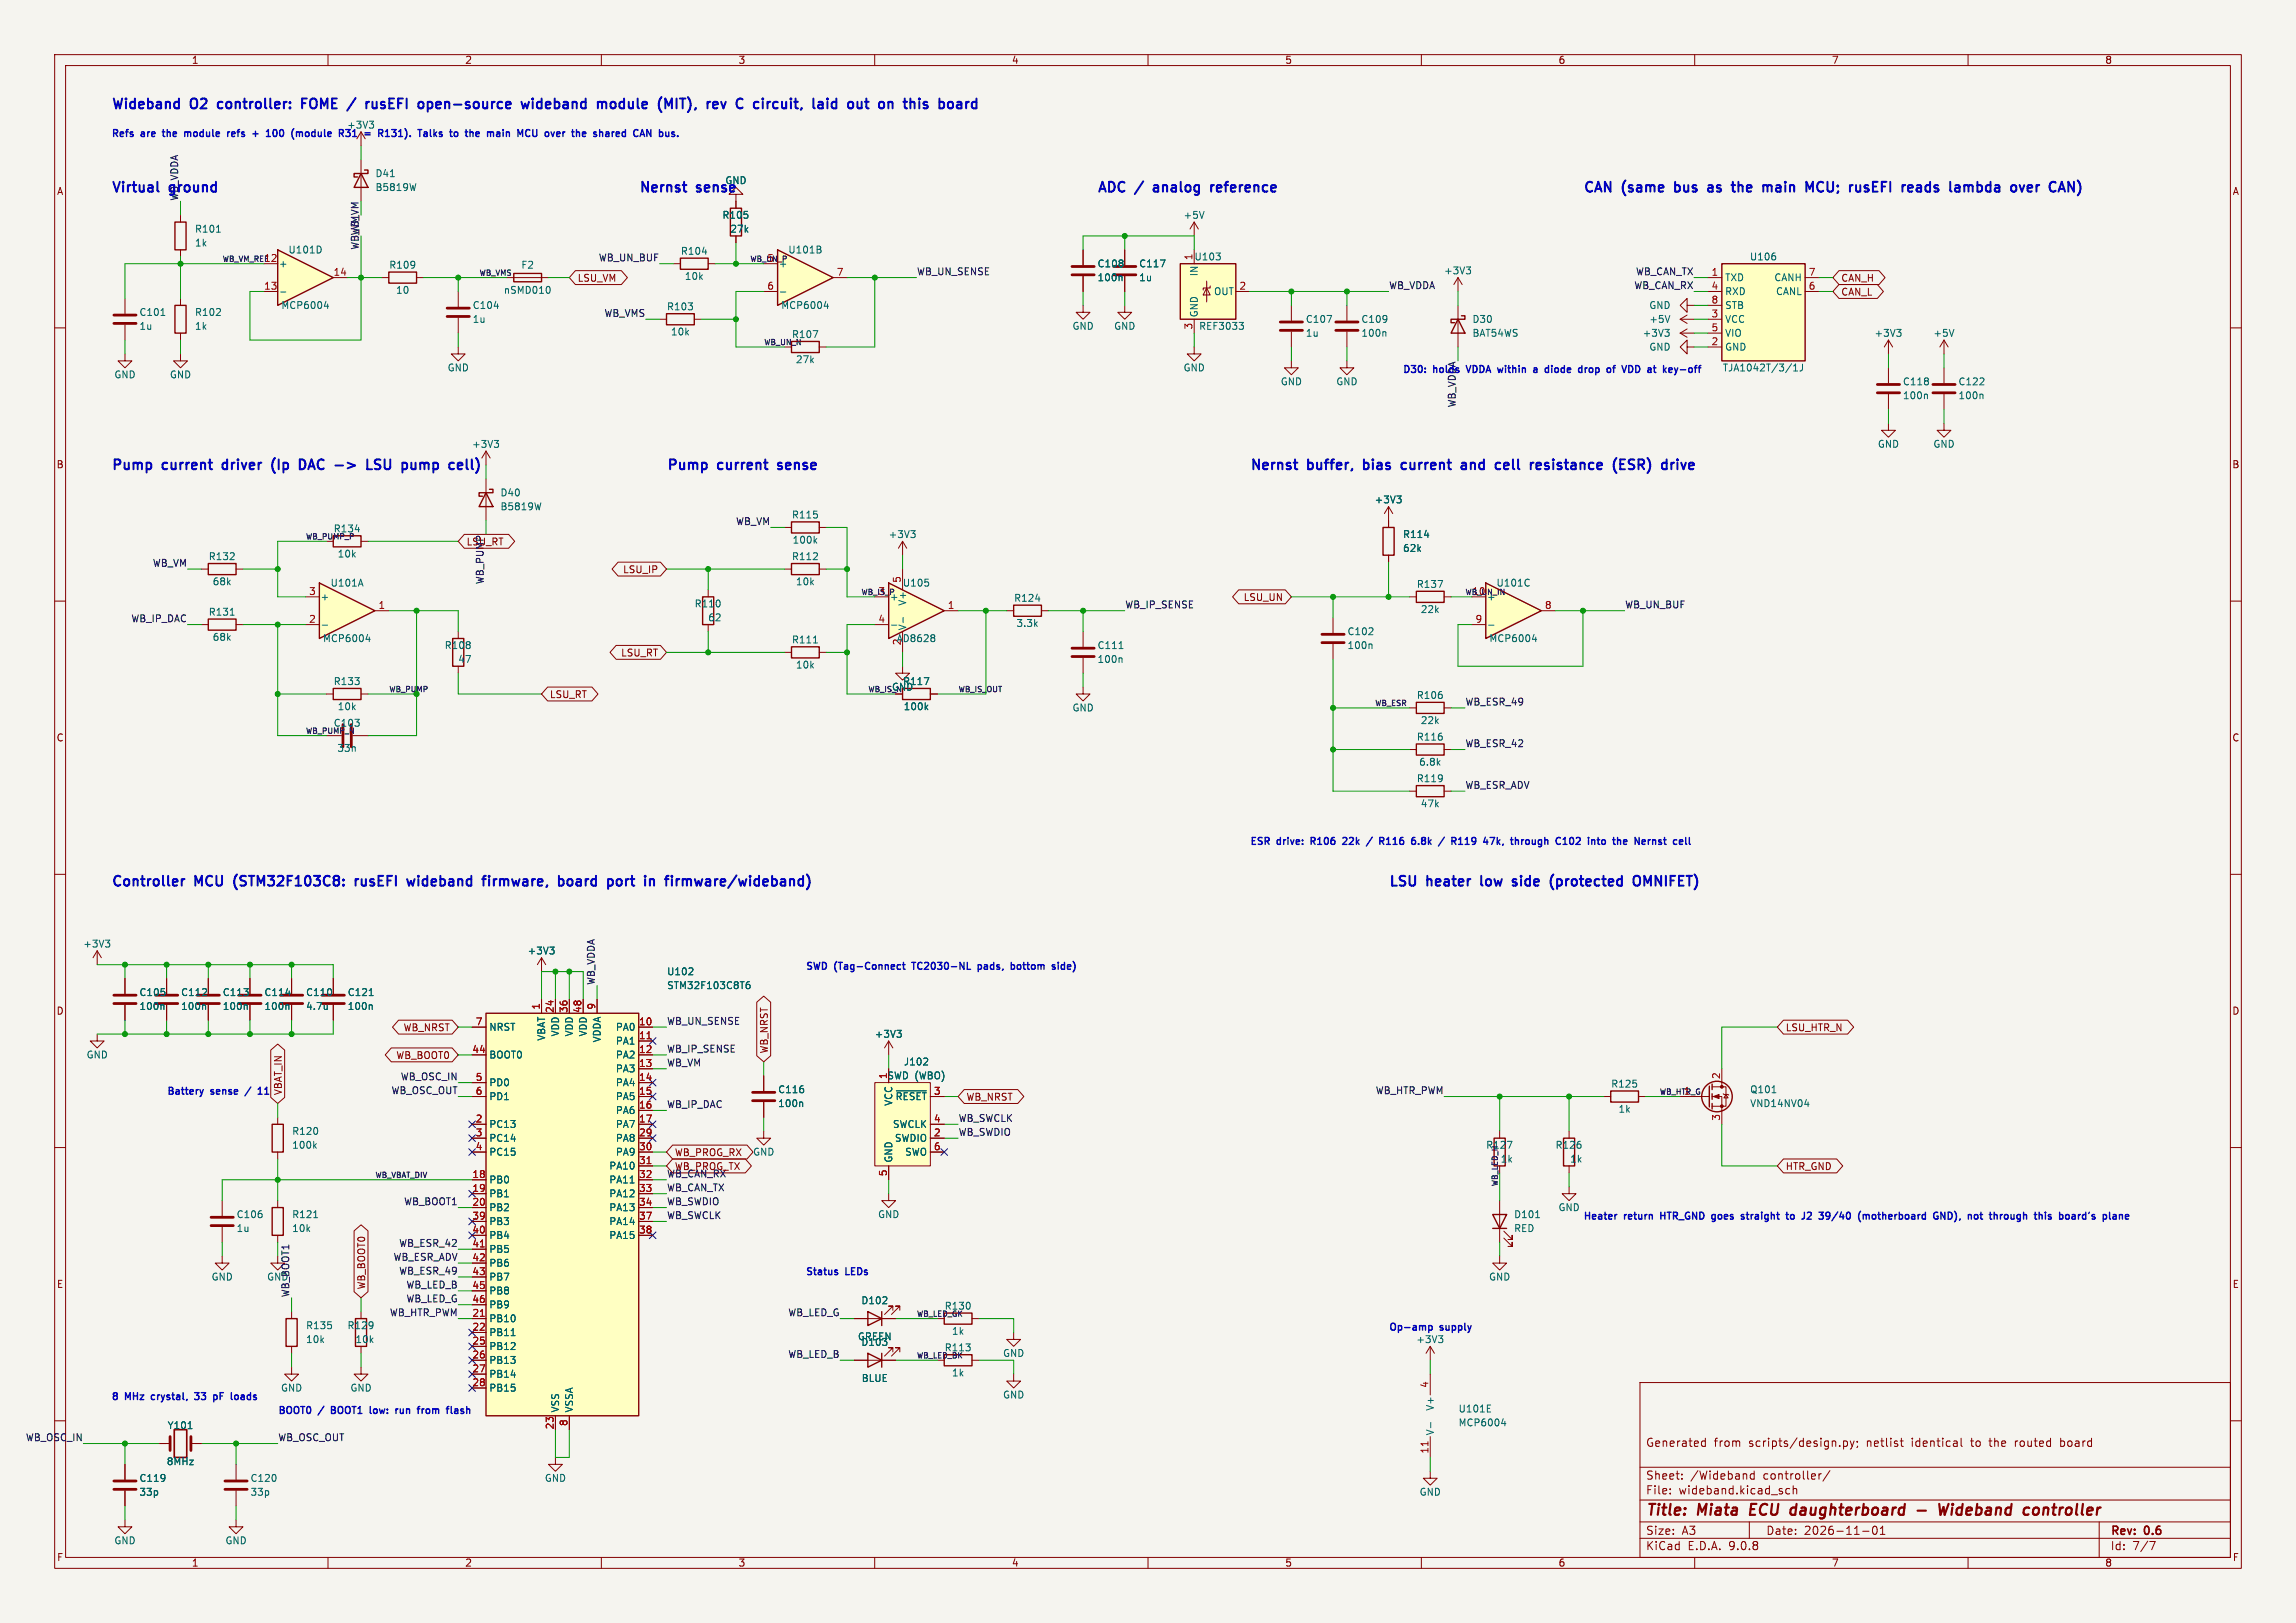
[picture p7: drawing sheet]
<svg xmlns="http://www.w3.org/2000/svg" width="420mm" height="297mm" viewBox="0 0 420 297" stroke-linecap="round" stroke-linejoin="round" font-family="sans-serif">
<defs><g id="words">
<g font-size="2.8" fill="#840000">
<text x="301" y="277.9">Title:</text>
<text x="310.6" y="277.9">Miata</text>
<text x="321" y="277.9">ECU</text>
<text x="329.2" y="277.9">daughterboard</text>
<text x="357.9" y="277.9">Wideband</text>
<text x="374.3" y="277.9">controller</text>
</g>
<g font-size="2.5" fill="#0000c2">
<text x="20.3" y="20.1">Wideband</text>
<text x="35" y="20.1">O2</text>
<text x="40.7" y="20.1">controller:</text>
<text x="56.8" y="20.1">FOME</text>
<text x="66" y="20.1">/</text>
<text x="69.9" y="20.1">rusEFI</text>
<text x="80.3" y="20.1">open-source</text>
<text x="99.9" y="20.1">wideband</text>
<text x="114.5" y="20.1">module</text>
<text x="126.3" y="20.1">(MIT),</text>
<text x="135.9" y="20.1">rev</text>
<text x="142.1" y="20.1">C</text>
<text x="146" y="20.1">circuit,</text>
<text x="157.5" y="20.1">laid</text>
<text x="164.6" y="20.1">out</text>
<text x="171" y="20.1">on</text>
<text x="176.4" y="20.1">this</text>
<text x="20.3" y="35.3">Virtual</text>
<text x="31.2" y="35.3">ground</text>
<text x="116.8" y="35.3">Nernst</text>
<text x="127.6" y="35.3">sense</text>
<text x="200.7" y="35.3">ADC</text>
<text x="207.9" y="35.3">/</text>
<text x="211.9" y="35.3">analog</text>
<text x="223" y="35.3">reference</text>
<text x="289.6" y="35.3">CAN</text>
<text x="296.9" y="35.3">(same</text>
<text x="307.2" y="35.3">bus</text>
<text x="314" y="35.3">as</text>
<text x="319.2" y="35.3">the</text>
<text x="325.5" y="35.3">main</text>
<text x="334.1" y="35.3">MCU;</text>
<text x="342.8" y="35.3">rusEFI</text>
<text x="353.1" y="35.3">reads</text>
<text x="362.6" y="35.3">lambda</text>
<text x="374.5" y="35.3">over</text>
<text x="20.3" y="86.1">Pump</text>
<text x="29.9" y="86.1">current</text>
<text x="41.6" y="86.1">driver</text>
<text x="51.3" y="86.1">(Ip</text>
<text x="57.1" y="86.1">DAC</text>
<text x="64.3" y="86.1">-&gt;</text>
<text x="70.8" y="86.1">LSU</text>
<text x="78" y="86.1">pump</text>
<text x="87.4" y="86.1">cell)</text>
<text x="121.9" y="86.1">Pump</text>
<text x="131.5" y="86.1">current</text>
<text x="143.2" y="86.1">sense</text>
<text x="228.6" y="86.1">Nernst</text>
<text x="239.3" y="86.1">buffer,</text>
<text x="250.3" y="86.1">bias</text>
<text x="257.9" y="86.1">current</text>
<text x="269.6" y="86.1">and</text>
<text x="276.6" y="86.1">cell</text>
<text x="283.7" y="86.1">resistance</text>
<text x="299.6" y="86.1">(ESR)</text>
<text x="309.2" y="86.1">drive</text>
<text x="20.3" y="162.3">Controller</text>
<text x="35.8" y="162.3">MCU</text>
<text x="43.6" y="162.3">(STM32F103C8:</text>
<text x="66.5" y="162.3">rusEFI</text>
<text x="76.9" y="162.3">wideband</text>
<text x="91.4" y="162.3">firmware,</text>
<text x="105.9" y="162.3">board</text>
<text x="115.6" y="162.3">port</text>
<text x="123.1" y="162.3">in</text>
<text x="127.7" y="162.3">firmware/wideband)</text>
<text x="254" y="162.3">LSU</text>
<text x="261.1" y="162.3">heater</text>
<text x="271.7" y="162.3">low</text>
<text x="278.3" y="162.3">side</text>
<text x="285.9" y="162.3">(protected</text>
<text x="301.8" y="162.3">OMNIFET)</text>
</g>
<g font-size="2.1" fill="#840000">
<text x="301" y="265">Generated</text>
<text x="313.5" y="265">from</text>
<text x="319.9" y="265">scripts/design.py;</text>
<text x="341.6" y="265">netlist</text>
<text x="350" y="265">identical</text>
<text x="361" y="265">to</text>
<text x="364.5" y="265">the</text>
<text x="369.3" y="265">routed</text>
<text x="377.7" y="265">board</text>
<text x="301" y="273.7">File:</text>
<text x="301" y="271">Sheet:</text>
<text x="307.1" y="273.7">wideband.kicad_sch</text>
<text x="309.2" y="271">/Wideband</text>
<text x="322.6" y="271">controller/</text>
<text x="301" y="281.1">Size:</text>
<text x="307.6" y="281.1">A3</text>
<text x="323" y="281.1">Date:</text>
<text x="330" y="281.1">2026-11-01</text>
<text x="386" y="281.3">Rev:</text>
<text x="392.4" y="281.3">0.6</text>
<text x="301" y="283.9">KiCad</text>
<text x="308.7" y="283.9">E.D.A.</text>
<text x="316.3" y="283.9">9.0.8</text>
<text x="386" y="283.9">Id:</text>
<text x="390.1" y="283.9">7/7</text>
</g>
<g font-size="1.8" fill="#840000">
<text x="35" y="11.9">1</text>
<text x="85" y="11.9">2</text>
<text x="135" y="11.9">3</text>
<text x="185" y="11.9">4</text>
<text x="235" y="11.9">5</text>
<text x="285" y="11.9">6</text>
<text x="335" y="11.9">7</text>
<text x="385" y="11.9">8</text>
<text x="10.3" y="35.9">A</text>
<text x="408.3" y="35.9">A</text>
<text x="105.6" y="51.8">LSU_VM</text>
<text x="336.7" y="51.8">CAN_H</text>
<text x="336.7" y="54.3">CAN_L</text>
<text x="10.3" y="85.9">B</text>
<text x="408.2" y="85.9">B</text>
<text x="113.9" y="105.1">LSU_IP</text>
<text x="227.4" y="110.2">LSU_UN</text>
<text x="113.5" y="120.3">LSU_RT</text>
<text x="100.5" y="128">LSU_RT</text>
<text x="163.1" y="126.6">GND</text>
<text x="10.3" y="135.9">C</text>
<text x="408.2" y="135.9">C</text>
<text x="10.3" y="185.9">D</text>
<text x="408.2" y="185.9">D</text>
<text x="73.7" y="188.9">WB_NRST</text>
<text x="326.5" y="188.9">LSU_HTR_N</text>
<text x="72.4" y="194">WB_BOOT0</text>
<text x="140.7" y="192.9" transform="rotate(-90 140.7 192.9)">WB_NRST</text>
<text x="51.8" y="200.5" transform="rotate(-90 51.8 200.5)">VBAT_IN</text>
<text x="176.7" y="201.6">WB_NRST</text>
<text x="123.3" y="214.3">WB_PROG_TX</text>
<text x="123.3" y="211.8">WB_PROG_RX</text>
<text x="326.5" y="214.3">HTR_GND</text>
<text x="10.3" y="235.9">E</text>
<text x="67" y="236.1" transform="rotate(-90 67 236.1)">WB_BOOT0</text>
<text x="408.3" y="235.9">E</text>
<text x="10.3" y="285.9">F</text>
<text x="35" y="286.9">1</text>
<text x="85" y="286.9">2</text>
<text x="135" y="286.9">3</text>
<text x="185" y="286.9">4</text>
<text x="235" y="286.9">5</text>
<text x="285" y="286.9">6</text>
<text x="335" y="286.9">7</text>
<text x="385" y="286.9">8</text>
<text x="408.3" y="285.9">F</text>
</g>
<g font-size="1.8" fill="#0000c2">
<text x="63.4" y="23.7">+3V3</text>
<text x="20.3" y="25.2">Refs</text>
<text x="25.9" y="25.2">are</text>
<text x="30.4" y="25.2">the</text>
<text x="34.8" y="25.2">module</text>
<text x="43.2" y="25.2">refs</text>
<text x="48.3" y="25.2">+</text>
<text x="51.4" y="25.2">100</text>
<text x="56.5" y="25.2">(module</text>
<text x="65.7" y="25.2">R31</text>
<text x="70.9" y="25.2">=</text>
<text x="73.9" y="25.2">R131).</text>
<text x="81.7" y="25.2">Talks</text>
<text x="88" y="25.2">to</text>
<text x="91.4" y="25.2">the</text>
<text x="95.8" y="25.2">main</text>
<text x="101.9" y="25.2">MCU</text>
<text x="107.4" y="25.2">over</text>
<text x="112.9" y="25.2">the</text>
<text x="117.3" y="25.2">shared</text>
<text x="32.7" y="36.8" transform="rotate(-90 32.7 36.8)">WB_VDDA</text>
<text x="256.5" y="68.3">D30:</text>
<text x="262.3" y="68.3">holds</text>
<text x="268.9" y="68.3">VDDA within</text>
<text x="282.2" y="68.3">a</text>
<text x="284.8" y="68.3">diode</text>
<text x="291.4" y="68.3">drop</text>
<text x="297.1" y="68.3">of</text>
<text x="300.5" y="68.3">VDD</text>
<text x="305.6" y="68.3">at</text>
<text x="308.9" y="68.3">key-off TJA1042T/3/1J</text>
<text x="228.6" y="154.7">ESR</text>
<text x="233.7" y="154.7">drive:</text>
<text x="240.4" y="154.7">R106</text>
<text x="246.8" y="154.7">22k</text>
<text x="251.7" y="154.7">/</text>
<text x="254.5" y="154.7">R116</text>
<text x="260.9" y="154.7">6.8k</text>
<text x="266.4" y="154.7">/</text>
<text x="269.2" y="154.7">R119</text>
<text x="275.6" y="154.7">47k,</text>
<text x="281.1" y="154.7">through</text>
<text x="289.8" y="154.7">C102</text>
<text x="296.2" y="154.7">into</text>
<text x="301.3" y="154.7">the</text>
<text x="305.7" y="154.7">Nernst</text>
<text x="147.3" y="177.6">SWD</text>
<text x="152.7" y="177.6">(Tag-Connect</text>
<text x="167.5" y="177.6">TC2030-NL</text>
<text x="180" y="177.6">pads,</text>
<text x="186.5" y="177.6">bottom</text>
<text x="194.6" y="177.6">side)</text>
<text x="30.5" y="200.4">Battery</text>
<text x="38.7" y="200.4">sense</text>
<text x="48.3" y="200.4">11</text>
<text x="289.6" y="223.3">Heater</text>
<text x="297.2" y="223.3">return</text>
<text x="304.4" y="223.3">HTR_GND</text>
<text x="314.2" y="223.3">goes</text>
<text x="320.1" y="223.3">straight</text>
<text x="328.9" y="223.3">to</text>
<text x="332.3" y="223.3">J2</text>
<text x="335.9" y="223.3">39/40</text>
<text x="343.6" y="223.3">(motherboard</text>
<text x="357.9" y="223.3">GND),</text>
<text x="364.7" y="223.3">not</text>
<text x="369.2" y="223.3">through</text>
<text x="377.9" y="223.3">this</text>
<text x="382.9" y="223.3">board's</text>
<text x="147.3" y="233.4">Status</text>
<text x="154.8" y="233.4">LEDs</text>
<text x="254" y="243.6">Op-amp</text>
<text x="263.5" y="243.6">supply</text>
<text x="20.3" y="256.3">8</text>
<text x="23" y="256.3">MHz</text>
<text x="28.3" y="256.3">crystal,</text>
<text x="36.8" y="256.3">33</text>
<text x="40.7" y="256.3">pF</text>
<text x="44.4" y="256.3">loads</text>
<text x="50.8" y="258.8">BOOT0</text>
<text x="58.4" y="258.8">/</text>
<text x="61.2" y="258.8">BOOT1</text>
<text x="68.8" y="258.8">low:</text>
<text x="74" y="258.8">run</text>
<text x="78.6" y="258.8">from</text>
<text x="84.4" y="258.8">flash</text>
</g>
<g font-size="1.8" fill="#006464">
<text x="68.6" y="32.6">D41</text>
<text x="68.6" y="35.2">B5819W</text>
<text x="132.6" y="33.9">GND</text>
<text x="132" y="40.2">R105</text>
<text x="216.4" y="40.2">+5V</text>
<text x="35.6" y="42.8">R101</text>
<text x="35.6" y="45.3">1k</text>
<text x="52.7" y="46.6">U101D</text>
<text x="124.4" y="46.8">R104</text>
<text x="133.5" y="42.8">27k</text>
<text x="218.4" y="47.9">U103</text>
<text x="320" y="47.9">U106</text>
<text x="50.9" y="49.1">+</text>
<text x="71.1" y="49.4">R109</text>
<text x="72.3" y="54">10</text>
<text x="92.1" y="54">nSMD010</text>
<text x="95.3" y="49.4">F2</text>
<text x="125.2" y="51.4">10k</text>
<text x="200.7" y="49.1">C108</text>
<text x="200.7" y="51.7">100n</text>
<text x="208.3" y="49.1">C117</text>
<text x="208.3" y="51.7">1u</text>
<text x="219.3" y="50.7" transform="rotate(-90 219.3 50.7)">IN</text>
<text x="264.1" y="50.4">+3V3</text>
<text x="315.5" y="51.7">TXD</text>
<text x="324.5" y="51.7">CANH</text>
<text x="25.4" y="58">C101</text>
<text x="35.6" y="58">R102</text>
<text x="51.4" y="56.7">MCP6004</text>
<text x="86.4" y="56.7">C104</text>
<text x="86.4" y="59.3">1u</text>
<text x="121.9" y="57">R103</text>
<text x="142.8" y="56.7">MCP6004</text>
<text x="219.3" y="58.2" transform="rotate(-90 219.3 58.2)">GND</text>
<text x="222" y="54.2">OUT</text>
<text x="238.8" y="59.3">C107</text>
<text x="248.9" y="59.3">C109</text>
<text x="269.2" y="59.3">D30</text>
<text x="301.6" y="59.3">+5V</text>
<text x="301.6" y="56.7">GND</text>
<text x="315.5" y="54.2">RXD</text>
<text x="315.5" y="56.7">STB</text>
<text x="315.5" y="59.3">VCC</text>
<text x="324.8" y="54.2">CANL</text>
<text x="25.4" y="60.6">1u</text>
<text x="35.6" y="60.6">1k</text>
<text x="122.6" y="61.6">10k</text>
<text x="144.8" y="62.1">R107</text>
<text x="196.1" y="60.5">GND</text>
<text x="203.7" y="60.5">GND</text>
<text x="219.2" y="60.6">REF3033</text>
<text x="238.8" y="61.8">1u</text>
<text x="248.9" y="61.8">100n</text>
<text x="269.2" y="61.8">BAT54WS</text>
<text x="300.4" y="61.8">+3V3</text>
<text x="301.6" y="64.4">GND</text>
<text x="315.5" y="61.8">VIO</text>
<text x="315.5" y="64.4">GND</text>
<text x="342.8" y="61.8">+3V3</text>
<text x="353.6" y="61.8">+5V</text>
<text x="20.8" y="69.4">GND</text>
<text x="31" y="69.4">GND</text>
<text x="81.8" y="68.2">GND</text>
<text x="145.5" y="66.7">27k</text>
<text x="216.4" y="68.2">GND</text>
<text x="234.2" y="70.7">GND</text>
<text x="244.3" y="70.7">GND</text>
<text x="348" y="70.7">C118</text>
<text x="358.1" y="70.7">C122</text>
<text x="348" y="73.3">100n</text>
<text x="358.1" y="73.3">100n</text>
<text x="86.3" y="82.2">+3V3</text>
<text x="343.4" y="82.1">GND</text>
<text x="353.6" y="82.1">GND</text>
<text x="91.4" y="91">D40</text>
<text x="91.4" y="93.6">B5819W</text>
<text x="144.8" y="95.1">R115</text>
<text x="251.4" y="92.3">+3V3</text>
<text x="144.9" y="99.7">100k</text>
<text x="162.5" y="98.7">+3V3</text>
<text x="256.5" y="98.7">R114</text>
<text x="256.5" y="101.2">62k</text>
<text x="38.1" y="102.7">R132</text>
<text x="38.8" y="107.3">68k</text>
<text x="60.4" y="107.5">U101A</text>
<text x="61.7" y="102.2">10k</text>
<text x="144.8" y="102.7">R112</text>
<text x="145.5" y="107.3">10k</text>
<text x="164.8" y="106.8" transform="rotate(-90 164.8 106.8)">5</text>
<text x="165.1" y="107.5">U105</text>
<text x="259.1" y="107.8">R137</text>
<text x="273.6" y="107.5">U101C</text>
<text x="38.1" y="112.9">R131</text>
<text x="58.5" y="110.1">+</text>
<text x="127" y="111.4">R110</text>
<text x="129.4" y="113.9">62</text>
<text x="162.7" y="110.1">+</text>
<text x="166" y="110.9" transform="rotate(-90 166 110.9)">V+</text>
<text x="185.4" y="110.3">R124</text>
<text x="259.8" y="112.4">22k</text>
<text x="38.8" y="117.5">68k</text>
<text x="59" y="117.7">MCP6004</text>
<text x="81.2" y="119">R108</text>
<text x="144.8" y="117.9">R111</text>
<text x="163.9" y="117.7">AD8628</text>
<text x="164.8" y="118.2" transform="rotate(-90 164.8 118.2)">2</text>
<text x="166" y="115.4" transform="rotate(-90 166 115.4)">V-</text>
<text x="185.8" y="114.9">3.3k</text>
<text x="200.7" y="119">C111</text>
<text x="246.4" y="116.4">C102</text>
<text x="246.4" y="119">100n</text>
<text x="272.3" y="117.7">MCP6004</text>
<text x="60.9" y="125.6">R133</text>
<text x="83.7" y="121.5">47</text>
<text x="145.5" y="122.5">10k</text>
<text x="165.1" y="125.6">R117</text>
<text x="200.7" y="121.5">100n</text>
<text x="61.7" y="130.2">10k</text>
<text x="165.2" y="130.2">100k</text>
<text x="196.1" y="130.4">GND</text>
<text x="259.1" y="128.1">R106</text>
<text x="61.6" y="137.8">33n</text>
<text x="259.1" y="135.7">R116</text>
<text x="259.8" y="132.7">22k</text>
<text x="259.1" y="143.3">R119</text>
<text x="259.5" y="140.3">6.8k</text>
<text x="259.8" y="147.9">47k</text>
<text x="15.1" y="173.6">+3V3</text>
<text x="96.4" y="174.9">+3V3</text>
<text x="121.9" y="178.7">U102</text>
<text x="25.4" y="182.5">C105</text>
<text x="25.4" y="185">100n</text>
<text x="33" y="182.5">C112</text>
<text x="33" y="185">100n</text>
<text x="40.6" y="182.5">C113</text>
<text x="40.6" y="185">100n</text>
<text x="48.3" y="182.5">C114</text>
<text x="48.3" y="185">100n</text>
<text x="55.9" y="182.5">C110</text>
<text x="55.9" y="185">4.7u</text>
<text x="63.5" y="182.5">C121</text>
<text x="63.5" y="185">100n</text>
<text x="121.9" y="181.2">STM32F103C8T6</text>
<text x="89.4" y="188.8">NRST</text>
<text x="99.9" y="190.5" transform="rotate(-90 99.9 190.5)">VBAT</text>
<text x="102.5" y="189.8" transform="rotate(-90 102.5 189.8)">VDD</text>
<text x="105" y="189.8" transform="rotate(-90 105 189.8)">VDD</text>
<text x="107.5" y="189.8" transform="rotate(-90 107.5 189.8)">VDD</text>
<text x="110.1" y="190.8" transform="rotate(-90 110.1 190.8)">VDDA</text>
<text x="112.6" y="188.8">PA0</text>
<text x="112.6" y="191.4">PA1</text>
<text x="159.9" y="190.1">+3V3</text>
<text x="15.7" y="193.9">GND</text>
<text x="89.4" y="193.9">BOOT0</text>
<text x="112.6" y="193.9">PA2</text>
<text x="112.6" y="196.4">PA3</text>
<text x="162.2" y="197.7">SWD (WBO)</text>
<text x="165.2" y="195.2">J102</text>
<text x="89.4" y="199">PD0</text>
<text x="89.4" y="201.5">PD1</text>
<text x="112.6" y="199">PA4</text>
<text x="112.6" y="201.5">PA5</text>
<text x="142.2" y="200.3">C116</text>
<text x="142.2" y="202.8">100n</text>
<text x="163.4" y="202.5" transform="rotate(-90 163.4 202.5)">VCC</text>
<text x="163.7" y="201.5">~{RESET}</text>
<text x="294.6" y="199.2">R125</text>
<text x="296" y="203.8">1k</text>
<text x="320" y="200.3">Q101</text>
<text x="320" y="202.8">VND14NV04</text>
<text x="53.3" y="207.9">R120</text>
<text x="89.4" y="206.6">PC13</text>
<text x="89.4" y="209.1">PC14</text>
<text x="112.6" y="204.1">PA6</text>
<text x="112.6" y="206.6">PA7</text>
<text x="112.6" y="209.1">PA8</text>
<text x="163.2" y="206.6">SWCLK</text>
<text x="163.6" y="209.1">SWDIO</text>
<text x="53.3" y="210.4">100k</text>
<text x="89.4" y="211.7">PC15</text>
<text x="111.4" y="214.2">PA10</text>
<text x="112.6" y="211.7">PA9</text>
<text x="137.7" y="211.7">GND</text>
<text x="163.4" y="212.9" transform="rotate(-90 163.4 212.9)">GND</text>
<text x="165.5" y="211.7">SWO</text>
<text x="274.4" y="213">1k</text>
<text x="284.4" y="210.4">R126</text>
<text x="287.1" y="213">1k</text>
<text x="89.4" y="216.8">PB0</text>
<text x="89.4" y="219.3">PB1</text>
<text x="89.4" y="221.8">PB2</text>
<text x="111.4" y="216.8">PA11</text>
<text x="111.4" y="219.3">PA12</text>
<text x="111.4" y="221.8">PA13</text>
<text x="285" y="221.8">GND</text>
<text x="43.2" y="223.1">C106</text>
<text x="43.2" y="225.7">1u</text>
<text x="53.3" y="223.1">R121</text>
<text x="53.3" y="225.7">10k</text>
<text x="89.4" y="224.4">PB3</text>
<text x="89.4" y="226.9">PB4</text>
<text x="111.4" y="224.4">PA14</text>
<text x="111.4" y="226.9">PA15</text>
<text x="160.5" y="223.1">GND</text>
<text x="276.9" y="223.1">D101</text>
<text x="276.9" y="225.7">RED</text>
<text x="89.4" y="229.5">PB5</text>
<text x="89.4" y="232">PB6</text>
<text x="38.6" y="234.5">GND</text>
<text x="89.4" y="234.5">PB7</text>
<text x="89.4" y="237.1">PB8</text>
<text x="89.4" y="239.6">PB9</text>
<text x="157.5" y="238.9">D102</text>
<text x="272.3" y="234.5">GND</text>
<text x="55.9" y="243.4">R135</text>
<text x="55.9" y="246">10k</text>
<text x="63.5" y="243.4">R129</text>
<text x="64.9" y="246">10k</text>
<text x="89.4" y="242.2">PB10</text>
<text x="89.4" y="244.7">PB11</text>
<text x="156.8" y="245.5">GREEN</text>
<text x="174" y="244.5">1k</text>
<text x="259" y="246">+3V3</text>
<text x="89.4" y="247.2">PB12</text>
<text x="89.4" y="249.8">PB13</text>
<text x="157.5" y="246.5">D103</text>
<text x="183.4" y="248.5">GND</text>
<text x="51.3" y="254.9">GND</text>
<text x="64" y="254.9">GND</text>
<text x="89.4" y="252.3">PB14</text>
<text x="89.4" y="254.9">PB15</text>
<text x="157.5" y="253.1">BLUE</text>
<text x="174" y="252.1">1k</text>
<text x="183.4" y="256.1">GND</text>
<text x="30.6" y="261.7">Y101</text>
<text x="102.5" y="258.6" transform="rotate(-90 102.5 258.6)">VSS</text>
<text x="105" y="258.6" transform="rotate(-90 105 258.6)">VSSA</text>
<text x="262.5" y="262.8" transform="rotate(-90 262.5 262.8)">V-</text>
<text x="262.5" y="258.3" transform="rotate(-90 262.5 258.3)">V+</text>
<text x="266.7" y="258.7">U101E</text>
<text x="266.7" y="261.2">MCP6004</text>
<text x="30.4" y="268.3">8MHz</text>
<text x="25.4" y="271.4">C119</text>
<text x="25.4" y="273.9">33p</text>
<text x="45.7" y="271.4">C120</text>
<text x="45.7" y="273.9">33p</text>
<text x="99.6" y="271.4">GND</text>
<text x="259.6" y="273.9">GND</text>
<text x="20.8" y="282.8">GND</text>
<text x="41.1" y="282.8">GND</text>
</g>
<text font-size="1.8" fill="#009600" x="65.7" y="43.2" transform="rotate(-90 65.7 43.2)">WB_VM</text>
<g font-size="1.8" fill="#0f0f0f">
<text x="109.4" y="47.9">WB_UN_BUF</text>
<text x="144.1" y="46.6">U101B</text>
<text x="48.2" y="48">12</text>
<text x="140.3" y="48">5</text>
<text x="142.4" y="49.1">+</text>
<text x="167.6" y="50.5">WB_UN_SENSE</text>
<text x="254" y="53">WB_VDDA</text>
<text x="298.9" y="53">WB_CAN_RX</text>
<text x="299.2" y="50.5">WB_CAN_TX</text>
<text x="110.5" y="58.1">WB_VMS</text>
<text x="266.4" y="74.6" transform="rotate(-90 266.4 74.6)">WB_VDDA</text>
<text x="60.9" y="97.6">R134</text>
<text x="85.2" y="100">LSU_RT</text>
<text x="134.5" y="96.2">WB_VM</text>
<text x="27.9" y="103.8">WB_VM</text>
<text x="88.6" y="107" transform="rotate(-90 88.6 107)">WB_PUMP</text>
<text x="23.9" y="114">WB_IP_DAC</text>
<text x="160.6" y="109">3</text>
<text x="205.7" y="111.4">WB_IP_SENSE</text>
<text x="269.2" y="109">10</text>
<text x="271.9" y="110.1">+</text>
<text x="297.2" y="111.4">WB_UN_BUF</text>
<text x="268" y="129.2">WB_ESR_49</text>
<text x="60.9" y="133.2">C103</text>
<text x="268" y="136.8">WB_ESR_42</text>
<text x="268" y="144.4">WB_ESR_ADV</text>
<text x="108.9" y="180.3" transform="rotate(-90 108.9 180.3)">WB_VDDA</text>
<text x="121.9" y="187.6">WB_UN_SENSE</text>
<text x="73.2" y="197.8">WB_OSC_IN</text>
<text x="121.9" y="195.2">WB_VM</text>
<text x="121.9" y="192.7">WB_IP_SENSE</text>
<text x="71.5" y="200.3">WB_OSC_OUT</text>
<text x="121.9" y="202.9">WB_IP_DAC</text>
<text x="251.6" y="200.3">WB_HTR_PWM</text>
<text x="307.9" y="200.4">1</text>
<text x="175.3" y="207.9">WB_SWDIO</text>
<text x="175.3" y="205.4">WB_SWCLK</text>
<text x="121.9" y="215.6">WB_CAN_RX</text>
<text x="271.7" y="210.4">R127</text>
<text x="73.8" y="220.6">WB_BOOT1</text>
<text x="121.9" y="218.1">WB_CAN_TX</text>
<text x="121.9" y="220.6">WB_SWDIO</text>
<text x="121.9" y="223.2">WB_SWCLK</text>
<text x="71.9" y="230.8">WB_ESR_ADV</text>
<text x="72.9" y="228.3">WB_ESR_42</text>
<text x="72.9" y="233.3">WB_ESR_49</text>
<text x="48.8" y="234.5">GND</text>
<text x="53" y="237.5" transform="rotate(-90 53 237.5)">WB_BOOT1</text>
<text x="74.2" y="238.4">WB_LED_G</text>
<text x="74.2" y="235.9">WB_LED_B</text>
<text x="172.7" y="239.9">R130</text>
<text x="71.2" y="241">WB_HTR_PWM</text>
<text x="144.1" y="241">WB_LED_G</text>
<text x="144.1" y="248.6">WB_LED_B</text>
<text x="172.7" y="247.5">R113</text>
<text x="4.6" y="263.8">WB_OSC_IN</text>
<text x="50.8" y="263.8">WB_OSC_OUT</text>
</g>
<g font-size="1.8" fill="#a90000">
<text x="218.2" y="47.7" transform="rotate(-90 218.2 47.7)">1</text>
<text x="48.2" y="53.1">13</text>
<text x="60.9" y="50.5">14</text>
<text x="140.3" y="53.1">6</text>
<text x="153" y="50.5">7</text>
<text x="226.6" y="53.1">2</text>
<text x="313" y="50.5">1</text>
<text x="313" y="53.1">4</text>
<text x="330.8" y="50.5">7</text>
<text x="330.8" y="53.1">6</text>
<text x="313" y="55.6">8</text>
<text x="313" y="58.2">3</text>
<text x="218.2" y="60.4" transform="rotate(-90 218.2 60.4)">3</text>
<text x="313" y="60.7">5</text>
<text x="313" y="63.2">2</text>
<text x="56.4" y="109">3</text>
<text x="69.1" y="111.5">1</text>
<text x="173.3" y="111.5">1</text>
<text x="282.5" y="111.5">8</text>
<text x="56.4" y="114">2</text>
<text x="160.6" y="114">4</text>
<text x="269.8" y="114">9</text>
<text x="98.8" y="184.9" transform="rotate(-90 98.8 184.9)">1</text>
<text x="101.3" y="185.5" transform="rotate(-90 101.3 185.5)">24</text>
<text x="103.9" y="185.5" transform="rotate(-90 103.9 185.5)">36</text>
<text x="106.4" y="185.5" transform="rotate(-90 106.4 185.5)">48</text>
<text x="109" y="184.9" transform="rotate(-90 109 184.9)">9</text>
<text x="86.9" y="187.7">7</text>
<text x="116.8" y="187.7">10</text>
<text x="116.8" y="190.2">11</text>
<text x="86.3" y="192.8">44</text>
<text x="86.9" y="197.9">5</text>
<text x="116.8" y="192.8">12</text>
<text x="116.8" y="195.3">13</text>
<text x="116.8" y="197.9">14</text>
<text x="162.3" y="197.6" transform="rotate(-90 162.3 197.6)">1</text>
<text x="314.7" y="197.6" transform="rotate(-90 314.7 197.6)">2</text>
<text x="86.9" y="200.4">6</text>
<text x="116.8" y="200.4">15</text>
<text x="116.8" y="202.9">16</text>
<text x="170.7" y="200.4">3</text>
<text x="86.9" y="205.5">2</text>
<text x="86.9" y="208">3</text>
<text x="116.8" y="205.5">17</text>
<text x="116.8" y="208">29</text>
<text x="170.7" y="205.5">4</text>
<text x="170.7" y="208">2</text>
<text x="314.7" y="205.2" transform="rotate(-90 314.7 205.2)">3</text>
<text x="86.3" y="215.6">18</text>
<text x="86.9" y="210.6">4</text>
<text x="116.8" y="210.6">30</text>
<text x="116.8" y="213.1">31</text>
<text x="116.8" y="215.6">32</text>
<text x="162.3" y="215.3" transform="rotate(-90 162.3 215.3)">5</text>
<text x="170.7" y="210.6">6</text>
<text x="86.3" y="218.2">19</text>
<text x="86.3" y="220.7">20</text>
<text x="116.8" y="218.2">33</text>
<text x="116.8" y="220.7">34</text>
<text x="86.3" y="223.3">39</text>
<text x="86.3" y="225.8">40</text>
<text x="116.8" y="223.3">37</text>
<text x="116.8" y="225.8">38</text>
<text x="86.3" y="228.3">41</text>
<text x="86.3" y="230.9">42</text>
<text x="86.3" y="233.4">43</text>
<text x="86.3" y="236">45</text>
<text x="86.3" y="238.5">46</text>
<text x="86.3" y="241">21</text>
<text x="86.3" y="243.6">22</text>
<text x="86.3" y="246.1">25</text>
<text x="86.3" y="248.7">26</text>
<text x="86.3" y="251.2">27</text>
<text x="86.3" y="253.7">28</text>
<text x="261.4" y="254.1" transform="rotate(-90 261.4 254.1)">4</text>
<text x="101.3" y="261.7" transform="rotate(-90 101.3 261.7)">23</text>
<text x="103.9" y="261.1" transform="rotate(-90 103.9 261.1)">8</text>
<text x="261.4" y="266.1" transform="rotate(-90 261.4 266.1)">11</text>
</g>
<g font-size="1.4" fill="#0f0f0f">
<text x="40.6" y="48">WB_VM_REF</text>
<text x="137.2" y="48">WB_UN_P</text>
<text x="87.6" y="50.5">WB_VMS</text>
<text x="139.7" y="63.2">WB_UN_N</text>
<text x="55.9" y="98.8">WB_PUMP_P</text>
<text x="157.5" y="108.9">WB_IS_P</text>
<text x="268" y="108.9">WB_UN_IN</text>
<text x="71.1" y="126.7">WB_PUMP</text>
<text x="158.7" y="126.7">WB_IS_N</text>
<text x="175.3" y="126.7">WB_IS_OUT</text>
<text x="251.5" y="129.3">WB_ESR</text>
<text x="55.9" y="134.3">WB_PUMP_N</text>
<text x="303.5" y="200.4">WB_HTR_G</text>
<text x="68.6" y="215.6">WB_VBAT_DIV</text>
<text x="274" y="217.2" transform="rotate(-90 274 217.2)">WB_LED_H</text>
<text x="167.6" y="241">WB_LED_GK</text>
<text x="167.6" y="248.6">WB_LED_BK</text>
</g>
</g></defs>
<path d="M0 0h420v297h-420z" fill="#f5f4ef" stroke="#f5f4ef" stroke-width=".18"/>
<g fill="none" stroke="#840000" stroke-width=".18">
<path d="M10 10h400v277h-400zM12 12h396v273h-396zM60 10v2M110 10v2M160 10v2M210 10v2M260 10v2M310 10v2M360 10v2M10 60h2M408 60h2M10 110h2"/>
<path d="M408 110h2M10 160h2M257.8 144.8h1.3M264.2 144.8h1.2M408 160h2M10 210h2M162.6 218.4v1.3h1.2l-1.2 1.3-1.3-1.3h1.3M274.3 207v1.3M274.3 219.7v7.6M287 217.2v1.2h1.3l-1.3 1.3-1.3-1.3h1.3M287 207v1.3M287 213.4v1.2"/>
<path d="M293.4 200.7h1.2M299.7 200.7h1.3M408 210h2M275.1 226.6l1.5 1.5v-.8v.8h-.8M275.1 225.3l1.5 1.5v-.7v.7h-.8M185.4 243.8v1.3h1.3l-1.3 1.3-1.3-1.3h1.3M261.6 246.4l-.7 1.2M261.6 246.4l.8 1.2M261.6 246.4v2.5M261.6 251.5v3.8M300 253h108v32h-108zM10 260h2"/>
<path d="M261.6 269.2v1.3h1.3l-1.3 1.3-1.3-1.3h1.3M261.6 262.9v3.8M300 278.5h108M300 274.5h108M300 268.5h108M305.5 273.2v.2M305.5 272.5v.1M307.7 270.5v.2M307.7 269.8v.1M311.4 264.6h.5M311.4 263.8h.5M311.9 263.2v1.5"/>
<path d="M320 278.5v3M320.9 269.8l-.5-.1-.2 .3v.4l.1 .2h.6M320.9 269.2v1.5M327.4 272.5l-.5-.1-.2 .3v.4l.1 .2h.6M328 272.5l.2-.1 .4 .1 .1 .9M328 271.9v1.5M332.7 269.7v1M333.2 269.7l-.3 .1-.2 .2M334.7 269.1l-1.3 1.9M337.2 263.8l.5-.1 .2 .3v.4l-.1 .2h-.6M337.2 263.7v1.5M338.4 263.7l.4 1"/>
<path d="M338.8 264.7l-.4 .5M339.2 263.7l-.4 1M339.7 263.8v.1M339.8 264.6l-.1 .3M342.7 279.4a.81 .81 0 0 0 .3 1.4l.2-.2 .2-.4-.2-.8M343.9 279.7l.5-.4v1.5M347.6 263.7h.6M347.8 263.2v1.3l.4 .2M358.7 263.2v1.3l.2 .2M368.7 263.7v1M368.8 263.8l-.1 .2M376.9 264.6l.5 .1"/>
<path d="M376.9 263.2v1.5M377.4 263.7l-.5 .1M384 278.5v6.5M408 260h2M60 285v2M110 285v2M160 285v2M210 285v2M260 285v2M300 281.5h108M310 285v2M340.7 280.2h1.2"/>
<path d="M343.9 280.8h.9M360 285v2M393.2 282.1h1l-.6 1.5"/>
</g>
<path d="M320.3 275.2l-.2 2h.9M328 275.9l.5 .1M328.4 277.1l-.6 .1M328.6 275.2l-.2 2M350.8 276.4h1.5M354.7 275.2l.3 2 .5-1.4 .2 1.4 .7-2M357.1 275.9l-.1 1.3M357.2 275.2v.2M357.2 275.2l-.1 .1 .1 .1M357.2 275.2l.1 .1-.1 .1M372.4 275.9l.4 .1 .2 .3-.1 .5-.4 .4" fill="none" stroke="#840000" stroke-width=".4"/>
<path d="M275.7 208.9h.9l-.6 1.2M280.9 222.8h.7M263.7 244.9l.2 .3v.3l-.2 .2M263.9 244.4l-.4 .5M272.1 258.4h.6M272.1 257.1h.6M261.7 260.3v1M274.7 260.5h.8M275.3 260.1v.8" fill="none" stroke="#006464" stroke-width=".18"/>
<path d="M261.2 263.8v.8" fill="none" stroke="#a90000" stroke-width=".18"/>
<path d="M259.1 143.8h5.1v2h-5.1zM294.6 199.6h5.1v2.1h-5.1zM273.3 208.3h2v5.1h-2zM286 208.3h2v5.1h-2zM273 222.2h2.6l-1.3 2.6zM273 224.8h2.6" fill="none" stroke="#840000" stroke-width=".25"/>
<path d="M160 198.1h10.2v15.3h-10.2z" fill="#ffffc2"/>
<g fill="none" stroke="#840000" stroke-width=".18">
<path d="M205.7 55.9v1.3h1.3l-1.3 1.2-1.2-1.2h1.2M266.7 50.8l-.8 1.3M266.7 50.8l.8 1.3M266.7 50.8v2.5M345.4 77.5v1.2h1.3l-1.3 1.3-1.2-1.3h1.2M345.4 67.3v2.8M345.4 72.1v2.8M355.6 77.5v1.2h1.3l-1.3 1.3-1.3-1.3h1.3M355.6 67.3v2.8M355.6 72.1v2.8M165.1 99.1l-.8 1.2M165.1 99.1l.8 1.2"/>
<path d="M165.1 99.1v2.5M143.5 119.4h1.3M149.9 119.4h1.2M160 198.1h10.2v15.3h-10.2zM162.6 190.5v2.5M162.6 195.6v2.5M162.6 190.5l-.8 1.3M162.6 190.5l.7 1.3M162.6 213.4v2.5M170.2 200.7h2.5M170.2 205.7h2.5M170.2 208.3h2.5"/>
<path d="M170.2 210.8h2.5M163.3 239.8v-.8h-.7h.7l-1.5 1.5M164.6 239.8v-.8h-.8h.8l-1.5 1.5M274.3 229.9v1.2h1.3l-1.3 1.3-1.3-1.3h1.3M156.2 241.3h7.6M156.2 248.9h7.6M163.3 247.4v-.8h-.7h.7l-1.5 1.6M164.6 247.4v-.8h-.8h.8l-1.5 1.6M177.8 241.3h1.3M177.8 248.9h1.3M185.4 251.5v1.2h1.3l-1.3 1.3-1.3-1.3h1.3"/>
</g>
<path d="M268.2 48.8h.8l-.4 .5M268.8 49.3l.2 .3v.3l-.2 .2M352.4 72.1l.2 .2v.7M362.5 72.1l.2 .2v.7M166.6 97.1h.8l-.4 .5M167.2 97.6l.2 .2v.3l-.2 .3M148.8 117.7h.7M164 199.6h5.4M164.1 188.5h.8l-.5 .5M164.6 189l.3 .3v.3l-.3 .2M169.6 193.7l.1 .2-.1 .3-.7 .7h.8" fill="none" stroke="#006464" stroke-width=".18"/>
<path d="M144.8 118.4h5.1v2h-5.1zM158.7 247.6l2.6 1.3-2.6 1.3zM158.7 240l2.6 1.3-2.6 1.3zM161.3 240v2.6M161.3 247.6v2.6M172.7 240.3h5.1v2h-5.1zM172.7 247.9h5.1v2h-5.1z" fill="none" stroke="#840000" stroke-width=".25"/>
<path d="M343.4 70.4h4.1M343.4 71.9h4.1M353.6 70.4h4M353.6 71.9h4" fill="none" stroke="#840000" stroke-width=".51"/>
<path d="M162.6 106.7l10.1 5.1-10.1 5z" fill="#ffffc2"/>
<path d="M61 98h5v2.1h-5zM38.1 103.1h5.1v2.1h-5.1zM38.1 113.3h5.1v2h-5.1zM82.8 116.8h2v5.1h-2zM162.6 106.7l10.1 5.1-10.1 5zM61 126h5v2h-5zM165.1 126h5.1v2h-5.1z" fill="none" stroke="#840000" stroke-width=".25"/>
<g fill="none" stroke="#840000" stroke-width=".18">
<path d="M66 99.1h1.3M36.8 114.3h1.3M36.8 104.1h1.3M43.2 114.3h1.2M43.2 104.1h1.2M83.8 115.6v1.2M160 109.2h2.6M160 114.3h2.6M165.1 104.1v3.9M165.1 115.6v3.8M172.7 111.8h2.6M59.7 127h1.3"/>
<path d="M66 127h1.3M83.8 121.9v1.3M165.1 121.9v1.3h1.3l-1.3 1.3-1.3-1.3h1.3M170.2 127h1.2"/>
</g>
<path d="M65 96.9h.8M42.1 112.6h.7M163.1 114.4h1M165.2 113v1M169.8 106.6v.5M170.9 116.2l.1 .2-.1 .2M170.9 116.8l.1 .1-.1 .5M169.1 124h.8l-.5 1.3M169.4 129.4l.3 .5M169.7 129l-.5 .5" fill="none" stroke="#006464" stroke-width=".18"/>
<path d="M58.4 106.7l10.2 5.1-10.2 5z" fill="#ffffc2"/>
<path d="M58.4 106.7l10.2 5.1-10.2 5z" fill="none" stroke="#840000" stroke-width=".25"/>
<path d="M55.9 109.2h2.5M55.9 114.3h2.5M68.6 111.8h2.5" fill="none" stroke="#840000" stroke-width=".18"/>
<path d="M58.9 114.4h1M66 106l.4 1.3M66.9 117h.8M67.6 116.6v.8" fill="none" stroke="#006464" stroke-width=".18"/>
<path d="M271.8 106.7l10.1 5.1-10.1 5z" fill="#ffffc2"/>
<path d="M271.8 106.7l10.1 5.1-10.1 5z" fill="none" stroke="#840000" stroke-width=".25"/>
<path d="M218.4 63.5v1.3h1.3l-1.3 1.2-1.2-1.2h1.2M269.2 109.2h2.6M269.2 114.3h2.6M281.9 111.8h2.6" fill="none" stroke="#840000" stroke-width=".18"/>
<path d="M272.3 114.4h1M279.7 106.1h.1M279.7 107.1v.1M280.3 117h.8M280.9 116.6v.8" fill="none" stroke="#006464" stroke-width=".18"/>
<path d="M215.9 48.3h10.2v10.1h-10.2z" fill="#ffffc2"/>
<g fill="none" stroke="#840000" stroke-width=".25">
<path d="M215.9 48.3h10.2v10.1h-10.2zM185.4 110.7h5.1v2.1h-5.1zM312.7 198.8v3.8M313.2 198.4v1M49.8 205.7h2v5.1h-2zM313.2 200.2v1M313.2 201.9v1M49.8 221h2v5.1h-2z"/>
<circle cx="314.1" cy="200.7" r="2.79"/>
</g>
<g fill="none" stroke="#840000" stroke-width=".18">
<path d="M198.1 55.9v1.3h1.3l-1.3 1.2-1.3-1.2h1.3M198.1 45.7v2.8M198.1 50.5v2.8M205.7 45.7v2.8M205.7 50.5v2.8M218.4 40.6v2.6M218.4 45.7v2.6M218.4 58.4v2.6M218.4 40.6l-.7 1.3M218.4 40.6l.8 1.3M220.7 52.7l.7 1.3h-1.3zM220.7 51.4v3.8"/>
<path d="M221.4 52.3v.4h-1.3v.4M226.1 53.3h2.5M184.1 111.8h1.3M190.5 111.8h1.3M198.1 115.6v2.8M59.7 134.6h2.8M64.5 134.6h2.8M198.1 125.7v1.3h1.3l-1.3 1.3-1.3-1.3h1.3M198.1 120.4v2.8M17.8 174l-.8 1.3M17.8 174l.7 1.3M17.8 174v2.5"/>
<path d="M22.9 179.1v2.8M30.5 179.1v2.8M38.1 179.1v2.8M45.7 179.1v2.8M53.3 179.1v2.8M61 179.1v2.8M99.1 175.3l-.8 1.2M99.1 175.3l.7 1.2M99.1 175.3v2.5M17.8 189.2v1.3h1.2l-1.2 1.3-1.3-1.3h1.3M22.9 183.9v2.8M30.5 183.9v2.8"/>
<path d="M38.1 183.9v2.8M45.7 183.9v2.8M53.3 183.9v2.8M61 183.9v2.8M313.2 198.9h2.5v3.5h-2.5M315 195.6v3.3M40.6 219.7v2.8M50.8 204.5v1.2M50.8 210.8v1.3M50.8 219.7v1.3M307.3 200.7h5.4M313.2 200.7h1.8v5"/>
<path d="M315.2 200.2l.1 .1h.8l.1 .1M315.7 200.3l.4 .6h-.8zM40.6 229.9v1.2h1.3l-1.3 1.3-1.2-1.3h1.2M40.6 224.5v2.8M50.8 229.9v1.2h1.3l-1.3 1.3-1.3-1.3h1.3M50.8 226.1v1.2M22.9 278.1v1.3h1.2l-1.2 1.3-1.3-1.3h1.3M22.9 268v2.8M22.9 272.8v2.8M29.2 264.2h1.9M34.9 264.2h1.9M43.2 278.1v1.3h1.2l-1.2 1.3-1.3-1.3h1.3"/>
<path d="M43.2 268v2.8M43.2 272.8v2.8"/>
</g>
<g fill="none" stroke="#006464" stroke-width=".18">
<path d="M220.3 38.7l-.5 1.3M205.1 50.5l.1 .2v.7M212.3 47.6h.8l-.5 1.2M222.4 46.3h.8l-.4 .5M223.2 46.9v.5M226.7 59h.8l-.5 .5M227.2 59.5l.3 .2v.3l-.3 .3M189.4 109.6h.8M204.7 118.7h.7M205.1 120.4l.1 .2v.6M19.3 172h.8l-.4 .5M19.8 172.5l.3 .3v.3l-.3 .2"/>
<path d="M100.6 173.3h.8l-.5 .5M101.1 173.8l.3 .2v.3l-.3 .3M29.8 183.9l.2 .2v.6M37.4 183.9l.2 .2v.6M45 183.9l.2 .2v.6M52.3 181.8h.8M52.7 183.9l.1 .2v.6M59.9 183.9v.8M59.9 184.6l-.1 .1M67.5 182.2h.8M67.9 183.9l.2 .2v.6M324.1 200h.8"/>
<path d="M57.5 209.6l.4 .5M57.9 209.3l-.5 .5M330.1 202.1h.8M57.4 222.8h.7M34.4 261.4h.7"/>
</g>
<g fill="none" stroke="#840000" stroke-width=".51">
<path d="M196.1 48.8h4.1M196.1 50.3h4.1M203.7 48.8h4.1M203.7 50.3h4.1M196.1 118.6h4.1M62.7 132.6v4.1M64.3 132.6v4.1M196.1 120.1h4.1M20.8 182.1h4.1M20.8 183.6h4.1M28.4 182.1h4.1M28.4 183.6h4.1"/>
<path d="M36.1 182.1h4M36.1 183.6h4M43.7 182.1h4.1M43.7 183.6h4.1M51.3 182.1h4.1M51.3 183.6h4.1M58.9 182.1h4.1M58.9 183.6h4.1M38.6 222.8h4.1M38.6 224.3h4.1M20.8 271h4.1M20.8 272.5h4.1"/>
<path d="M31.1 262.9v2.5M34.9 262.9v2.5M41.1 271h4.1M41.1 272.5h4.1"/>
</g>
<g fill="#840000" stroke="#840000" stroke-width=".18">
<path d="M313.4 200.7l1.1-.4v.7z"/>
<circle cx="315" cy="198.9" r=".25"/>
<circle cx="315" cy="202.4" r=".25"/>
</g>
<path d="M31.9 261.6h2.3v5.1h-2.3z" fill="none" stroke="#840000" stroke-width=".3"/>
<path d="M88.9 185.4h27.9v73.7h-27.9z" fill="#ffffc2"/>
<path d="M88.9 185.4h27.9v73.7h-27.9z" fill="none" stroke="#840000" stroke-width=".25"/>
<g fill="none" stroke="#840000" stroke-width=".18">
<path d="M236.2 55.9v2.8M236.2 60.7v2.8M307.3 61l1.3 .7M307.3 61h2.6M308.6 60.2l-1.3 .8M345.4 62.2l-.7 1.3M345.4 62.2l.8 1.3M345.4 62.2v2.6M355.6 62.2l-.8 1.3M355.6 62.2l.8 1.3M355.6 62.2v2.6M86.4 188h2.5"/>
<path d="M86.4 193h2.5M86.4 198.1h2.5M99.1 182.9v2.5M101.6 182.9v2.5M104.1 182.9v2.5M106.7 182.9v2.5M109.2 182.9v2.5M116.8 188h2.6M116.8 193h2.6M116.8 198.1h2.6M116.8 190.5h2.6M116.8 195.6h2.6"/>
<path d="M139.7 196.9v2.7M86.4 200.7h2.5M86.4 205.7h2.5M86.4 208.3h2.5M86.4 210.8h2.5M86.4 215.9h2.5M86.4 218.4h2.5M116.8 200.7h2.6M116.8 205.7h2.6M116.8 208.3h2.6M116.8 210.8h2.6M116.8 215.9h2.6"/>
<path d="M116.8 218.4h2.6M116.8 203.2h2.6M116.8 213.4h2.6M139.7 207v1.3h1.3l-1.3 1.3-1.3-1.3h1.3M139.7 201.7v2.8M86.4 221h2.5M86.4 223.5h2.5M86.4 226.1h2.5M86.4 228.6h2.5M86.4 231.1h2.5M86.4 233.7h2.5M86.4 236.2h2.5"/>
<path d="M86.4 238.8h2.5M116.8 221h2.6M116.8 223.5h2.6M116.8 226.1h2.6M86.4 241.3h2.5M86.4 243.8h2.5M86.4 246.4h2.5M86.4 248.9h2.5M86.4 251.5h2.5M86.4 254h2.5M101.6 259.1v2.5M104.1 259.1v2.5"/>
<path d="M101.6 266.7v1.3h1.3l-1.3 1.2-1.3-1.2h1.3"/>
</g>
<path d="M118.4 190.1h.7M118.4 212.9h.7M87.9 228.2h.7M87.9 240.9h.7" fill="none" stroke="#a90000" stroke-width=".18"/>
<g fill="none" stroke="#006464" stroke-width=".18">
<path d="M242.7 57.7h.9l-.6 1.3M304.5 60.3h.8l-.4 .5M305.1 60.8l.2 .2v.3l-.2 .2M347 60.3h.7l-.4 .5M347.5 60.8l.2 .2v.3l-.2 .2M357.4 60.3l-.4 1.2M126 178.4h.7M126.7 177.2v.5M137.1 179.6l-.4 .1-.2 .5M136.5 180.4l.2-.3h.3l.2 .3v.3l-.2 .2h-.4l-.1-.2M115.3 216.5h.7M146.6 201.7l.2 .1v.7"/>
<path d="M93.5 244.4h.7"/>
</g>
<path d="M234.2 58.9h4.1M234.2 60.5h4.1M137.7 199.9h4M137.7 201.4h4" fill="none" stroke="#840000" stroke-width=".51"/>
<path d="M315 48.3h15.2v17.7h-15.2z" fill="#ffffc2"/>
<path d="M94 50h5.1v1.6h-5.1zM266.7 58.4l1.3 2.6h-2.6zM267.3 57.8h.7v.6h-2.6v.7h.7M315 48.3h15.2v17.7h-15.2zM253 96.5h2v5.1h-2zM128.5 109.2h2.1v5.1h-2.1zM259.1 108.2h5.1v2h-5.1zM259.1 128.5h5.1v2.1h-5.1zM259.1 136.1h5.1v2.1h-5.1zM52.3 241.3h2.1v5.1h-2.1zM65 241.3h2.1v5.1h-2.1z" fill="none" stroke="#840000" stroke-width=".25"/>
<g fill="none" stroke="#840000" stroke-width=".18">
<path d="M66 24.1v2.6M94 50.8h6.3M246.4 55.9v2.8M266.7 55.9v7.6M307.3 58.4h2.6M307.3 58.4l1.3 .8M308.6 55.9v-1.3l-1.3 1.3 1.3 1.3v-1.3h1.3M308.6 57.7l-1.3 .7M312.4 50.8h2.6M312.4 53.3h2.6M312.4 55.9h2.6M312.4 58.4h2.6"/>
<path d="M330.2 50.8h2.5M330.2 53.3h2.5M22.9 64.8v1.2h1.2l-1.2 1.3-1.3-1.3h1.3M236.2 66v1.3h1.3l-1.3 1.3-1.3-1.3h1.3M246.4 66v1.3h1.2l-1.2 1.3-1.3-1.3h1.3M246.4 60.7v2.8M308.6 63.5v-1.3l-1.3 1.3 1.3 1.3v-1.3h1.3M312.4 61h2.6M312.4 63.5h2.6M254 92.7l-.8 1.3M254 92.7l.8 1.3M254 92.7v3.8"/>
<path d="M129.5 108v1.2M129.5 114.3v1.3M243.8 113v2.8M243.8 117.9v2.8M254 101.6v1.3M257.8 109.2h1.3M264.2 109.2h1.2M257.8 129.5h1.3M257.8 137.2h1.3M264.2 129.5h1.2M264.2 137.2h1.2M53.3 250.2v1.3h1.3l-1.3 1.2-1.2-1.2h1.2"/>
<path d="M53.3 240v1.3M53.3 246.4v1.2M66 250.2v1.3h1.3l-1.3 1.2-1.2-1.2h1.2M66 240v1.3M66 246.4v1.2"/>
</g>
<g fill="none" stroke="#006464" stroke-width=".18">
<path d="M67.6 22.2h.7l-.4 .5M68.1 22.7l.2 .2v.4M100.5 52.5l.1 .4-.1 .7M305.4 57.7l-.4 1.3M324.8 46.9v.5M253.3 60.7l.2 .2v.6M327.7 66.6l-1.1 1.6M328.1 67.9h.7M328.1 67l.3-.4v1.3M329.7 66.6v1.1l-.5 .2M255.5 90.8h.8l-.4 .4M256.1 91.2l.2 .3v.3l-.2 .2"/>
<path d="M260.6 97.9h.8M250.8 117.8l.2 .2v.7M263 106.2h.9l-.6 1.3"/>
</g>
<path d="M244.3 58.9h4.1M244.3 60.5h4.1M241.8 116.1h4.1M241.8 117.6h4.1" fill="none" stroke="#840000" stroke-width=".51"/>
<path d="M50.8 45.7l10.2 5.1-10.2 5.1z" fill="#ffffc2"/>
<path d="M50.8 45.7l10.2 5.1-10.2 5.1z" fill="none" stroke="#840000" stroke-width=".25"/>
<path d="M48.3 48.3h2.5M48.3 53.3h2.5M61 50.8h2.5" fill="none" stroke="#840000" stroke-width=".18"/>
<path d="M51.3 53.4h1M58.7 45.3v.7M59.3 56h.8M59.9 55.6v.9" fill="none" stroke="#006464" stroke-width=".18"/>
<path d="M142.2 45.7l10.2 5.1-10.2 5.1z" fill="#ffffc2"/>
<g fill="none" stroke="#840000" stroke-width=".25">
<path d="M66 31.8l1.3 2.5h-2.5zM66.7 31.1h.6v.7h-2.5v.6h.6M133.6 38.1h2v5.1h-2zM32 55.9h2v5.1h-2zM32 40.6h2v5.1h-2zM71.1 49.8h5.1v2h-5.1zM121.9 57.4h5.1v2h-5.1zM124.5 47.2h5v2.1h-5zM142.2 45.7l10.2 5.1-10.2 5.1zM144.8 62.5h5.1v2h-5.1zM88.9 90.2l1.3 2.5h-2.6zM89.5 89.5h.7v.7h-2.6v.6h.7"/>
<path d="M144.8 95.5h5.1v2h-5.1zM144.8 103.1h5.1v2.1h-5.1z"/>
</g>
<g fill="none" stroke="#840000" stroke-width=".18">
<path d="M33 39.4v1.2M66 29.2v7.6M134.6 35.6h1.3l-1.3-1.3-1.3 1.3h1.3v2.5M22.9 54.6v2.8M22.9 59.4v2.8M33 45.7v1.3M33 54.6v1.3M69.8 50.8h1.3M76.2 50.8h1.3M83.8 53.3v2.8M83.8 58.2v2.8M105.3 49.5h8.4l1.1 1.3-1.1 1.3h-8.4l-1.2-1.3z"/>
<path d="M120.6 58.4h1.3M123.2 48.3h1.3M127 58.4h1.3M129.5 48.3h1.3M134.6 43.2v1.3M139.7 48.3h2.5M139.7 53.3h2.5M152.4 50.8h2.5M198.1 45.7v2.8M198.1 50.5v2.8M205.7 45.7v2.8M205.7 50.5v2.8"/>
<path d="M336.4 52.1h7l1.1 1.2-1.1 1.3h-7l-1.1-1.3zM336.4 49.5h7.3l1.1 1.3-1.1 1.3h-7.3l-1.1-1.3zM33 64.8v1.2h1.3l-1.3 1.3-1.3-1.3h1.3M33 61v1.2M83.8 63.5v1.3h1.3l-1.3 1.2-1.3-1.2h1.3M149.9 63.5h1.2M84.9 97.8h8.1l1.1 1.3-1.1 1.2h-8.1l-1.1-1.2zM88.9 82.6v2.5M88.9 87.6v7.7M88.9 82.6l-.8 1.2M88.9 82.6l.8 1.2M143.5 96.5h1.3"/>
<path d="M149.9 96.5h1.2M254 95.3v1.2M112.7 118.1h8.1l1.1 1.3-1.1 1.3h-8.1l-1.1-1.3zM113.1 102.9h7.7l1.1 1.2-1.1 1.3h-7.7l-1.1-1.3zM143.5 104.1h1.3M149.9 104.1h1.2M226.6 107.9h8.5l1.1 1.3-1.1 1.3h-8.5l-1.1-1.3zM254 101.6v1.3M100.2 125.7h8.1l1.1 1.3-1.1 1.3h-8.1l-1.1-1.3zM170.2 127h1.2M22.9 179.1v2.8M30.5 179.1v2.8"/>
<path d="M38.1 179.1v2.8M45.7 179.1v2.8M53.3 179.1v2.8M61 179.1v2.8M22.9 183.9v2.8M30.5 183.9v2.8M38.1 183.9v2.8M45.7 183.9v2.8M49.5 192.2l1.3-1.1 1.3 1.1v8.6l-1.3 1.1-1.3-1.1zM53.3 183.9v2.8M61 183.9v2.8M71.6 191.8h11.1l1.1 1.2-1.1 1.3h-11.1l-1.1-1.3z"/>
<path d="M72.9 186.7h9.8l1.1 1.3-1.1 1.2h-9.8l-1.1-1.2zM86.4 188h2.5M86.4 193h2.5M86.4 198.1h2.5M99.1 182.9v2.5M101.6 182.9v2.5M104.1 182.9v2.5M106.7 182.9v2.5M109.2 182.9v2.5M116.8 188h2.6M116.8 193h2.6M116.8 198.1h2.6"/>
<path d="M116.8 190.5h2.6M116.8 195.6h2.6M138.4 183.4l1.3-1.1 1.3 1.1v9.8l-1.3 1.1-1.3-1.1zM139.7 196.9v2.7M162.6 195.6v2.5M176.4 199.4h9.8l1.1 1.3-1.1 1.2h-9.8l-1.1-1.2zM326.2 186.7h11.8l1.1 1.3-1.1 1.2h-11.8l-1.1-1.2zM86.4 200.7h2.5M86.4 205.7h2.5M86.4 208.3h2.5M86.4 210.8h2.5M86.4 215.9h2.5"/>
<path d="M86.4 218.4h2.5M116.8 200.7h2.6M116.8 205.7h2.6M116.8 208.3h2.6M116.8 210.8h2.6M116.8 215.9h2.6M116.8 218.4h2.6M116.8 203.2h2.6M116.8 213.4h2.6M123 212.1h13.3l1.2 1.3-1.2 1.2h-13.3l-1.1-1.2zM123 209.5h13.6l1.2 1.3-1.2 1.3h-13.6l-1.1-1.3zM139.7 201.7v2.8"/>
<path d="M162.6 213.4v2.5M170.2 200.7h2.5M170.2 205.7h2.5M170.2 208.3h2.5M170.2 210.8h2.5M326.2 212.1h9.8l1.1 1.3-1.1 1.2h-9.8l-1.1-1.2zM64.8 225.2l1.2-1.1 1.3 1.1v11.2l-1.3 1.1-1.2-1.1zM86.4 221h2.5M86.4 223.5h2.5M86.4 226.1h2.5M86.4 228.6h2.5M86.4 231.1h2.5"/>
<path d="M86.4 233.7h2.5M86.4 236.2h2.5M86.4 238.8h2.5M116.8 221h2.6M116.8 223.5h2.6M116.8 226.1h2.6M86.4 248.9h2.5M86.4 241.3h2.5M86.4 243.8h2.5M86.4 246.4h2.5M86.4 251.5h2.5M86.4 254h2.5"/>
<path d="M101.6 259.1v2.5M104.1 259.1v2.5M156.2 248.9h2.5M156.2 241.3h2.5M161.3 248.9h2.5M161.3 241.3h2.5M22.9 268v2.8M22.9 272.8v2.8M29.2 264.2h1.3M35.6 264.2h1.2"/>
</g>
<g fill="none" stroke="#006464" stroke-width=".18">
<path d="M71.4 32.3h.7M76.1 33.6l-.3 1.3M29.4 57.7h.8M39.6 42.5h.7M90.4 56h.8M128.5 46.1h.8M142.8 53.4h.9M149.9 45.6l.3 .3-.1 .3-.1 .1M150 45.1l.1 .2-.1 .3M150.8 56h.8M151.4 55.6v.9M205.1 50.5l.1 .2v.7"/>
<path d="M212.3 47.6h.8l-.5 1.2M148.7 60.5h.9l-.6 1.3M90.4 80.6h.8l-.4 .5M91 81.1l.2 .2v.3l-.2 .3M98.9 92l-.3 1.3M149 98.9l.4 .5M149.4 98.6l-.5 .4M255.5 90.8h.8l-.4 .4M256.1 91.2l.2 .3v.3l-.2 .2M260.6 97.9h.8M169.1 124h.8l-.5 1.3M169.4 129.4l.3 .5"/>
<path d="M169.7 129l-.5 .5M100.6 173.3h.8l-.5 .5M101.1 173.8l.3 .2v.3l-.3 .3M126 178.4h.7M126.7 177.2v.5M137.1 179.6l-.4 .1-.2 .5M29.8 183.9l.2 .2v.6M37.4 183.9l.2 .2v.6M45 183.9l.2 .2v.6M52.3 181.8h.8M52.7 183.9l.1 .2v.6M59.9 183.9v.8"/>
<path d="M59.9 184.6l-.1 .1M67.5 182.2h.8M67.9 183.9l.2 .2v.6M136.5 180.4l.2-.3h.3l.2 .3v.3l-.2 .2h-.4l-.1-.2M164 199.6h5.4M164.1 188.5h.8l-.5 .5M164.6 189l.3 .3v.3l-.3 .2M169.6 193.7l.1 .2-.1 .3-.7 .7h.8M115.3 216.5h.7M146.6 201.7l.2 .1v.7M93.5 244.4h.7M34.4 261.4h.7"/>
</g>
<path d="M20.8 57.7h4.1M20.8 59.2h4.1M81.8 56.4h4.1M81.8 57.9h4.1" fill="none" stroke="#840000" stroke-width=".51"/>
<path d="M64.3 44.4l1.2 .3-.9 .3 .9 .2-1.2 .3M64.9 43.5v.4M65.5 43.5v.4h-1.2v-.4" fill="none" stroke="#0f0f0f" stroke-width=".18"/>
<g fill="none" stroke="#009600" stroke-width=".18">
<path d="M33 36.8v2.6M66 26.7v2.5M33 47v7.6M48.3 48.3h-25.4v6.3M63.5 50.8h6.3M66 43.2v19h-20.3v-8.9h2.6M77.5 50.8h15.2M83.8 50.8v2.5M100.3 50.8h3.8M118.1 58.4h2.5M120.6 48.3h2.6M128.3 58.4h6.3"/>
<path d="M130.8 48.3h8.9M134.6 44.5v3.8M139.7 53.3h-5.1v10.2h8.9M154.9 50.8h12.7M160 50.8v12.7h-8.9M198.1 45.7v-2.5h20.3v2.5M198.1 53.3v2.6M205.7 43.2v2.5M205.7 53.3v2.6M228.6 53.3h25.4M236.2 53.3v2.6M246.4 53.3v2.6"/>
<path d="M266.7 53.3v2.6M309.9 50.8h2.5M309.9 53.3h2.5M309.9 58.4h2.5M309.9 55.9h2.5M332.7 50.8h2.6M332.7 53.3h2.6M22.9 62.2v2.6M33 62.2v2.6M83.8 61v2.5M218.4 61v2.5M236.2 63.5v2.5"/>
<path d="M246.4 63.5v2.5M266.7 63.5v2.5M309.9 63.5h2.5M309.9 61h2.5M345.4 64.8v2.5M345.4 74.9v2.6M355.6 64.8v2.5M355.6 74.9v2.6M59.7 99.1h-8.9v10.1h5.1M67.3 99.1h16.5M88.9 85.1v2.5M88.9 95.3v2.5"/>
<path d="M141 96.5h2.5M151.1 96.5h3.8v12.7h5.1M34.3 104.1h2.5M34.3 114.3h2.5M44.4 104.1h6.4M44.4 114.3h11.5M50.8 114.3v20.3h8.9M71.1 111.8h12.7v3.8M76.2 111.8v22.8h-8.9M121.9 104.1h21.6M121.9 119.4h21.6M129.5 104.1v3.9"/>
<path d="M129.5 115.6v3.8M151.1 104.1h3.8M151.1 119.4h3.8M160 114.3h-5.1v12.7h8.9M165.1 101.6v2.5M165.1 119.4v2.5M175.3 111.8h8.8M180.3 111.8v15.2h-8.9M191.8 111.8h13.9M198.1 111.8v3.8M236.2 109.2h21.6M243.8 109.2v3.8"/>
<path d="M254 102.9v6.3M265.4 109.2h3.8M284.5 111.8h12.7M289.6 111.8v10.1h-22.9v-7.6h2.5M50.8 127h8.9M67.3 127h8.9M83.8 123.2v3.8h15.3M198.1 123.2v2.5M243.8 120.7v24.1h14M243.8 137.2h14M243.8 129.5h14M265.4 137.2h2.6"/>
<path d="M265.4 129.5h2.6M265.4 144.8h2.6M17.8 176.5h43.2v2.6M22.9 176.5v2.6M30.5 176.5v2.6M38.1 176.5v2.6M45.7 176.5v2.6M53.3 176.5v2.6M101.6 177.8v5.1M104.1 177.8v5.1M22.9 186.7v2.5M30.5 186.7v2.5"/>
<path d="M38.1 186.7v2.5M45.7 186.7v2.5M53.3 186.7v2.5M61 186.7v2.5h-43.2M83.8 188h2.6M83.8 193h2.6M83.8 198.1h2.6M99.1 182.9v-5.1h7.6v5.1M109.2 180.3v2.6M119.4 188h2.5M119.4 193h2.5M119.4 195.6h2.5"/>
<path d="M139.7 194.3v2.6M162.6 193v2.6M325.1 188h-10.1v7.6M50.8 201.9v2.6M50.8 212.1v7.6M83.8 200.7h2.6M86.4 215.9h-45.8v3.8M119.4 215.9h2.5M119.4 218.4h2.5M119.4 213.4h2.5M119.4 210.8h2.5M119.4 203.2h2.5"/>
<path d="M139.7 204.5v2.5M162.6 215.9v2.5M172.7 200.7h2.6M172.7 208.3h2.6M172.7 205.7h2.6M264.2 200.7h29.2M274.3 200.7v6.3M274.3 214.6v5.1M287 200.7v6.3M287 214.6v2.6M301 200.7h6.3M315 205.7v7.7h10.1"/>
<path d="M40.6 227.3v2.6M50.8 227.3v2.6M53.3 237.5v2.5M66 237.5v2.5M83.8 221h2.6M83.8 228.6h2.6M83.8 231.1h2.6M83.8 233.7h2.6M83.8 236.2h2.6M83.8 238.8h2.6M119.4 221h2.5M119.4 223.5h2.5"/>
<path d="M274.3 227.3v2.6M53.3 247.6v2.6M66 247.6v2.6M83.8 241.3h2.6M153.7 241.3h2.5M153.7 248.9h2.5M163.8 241.3h7.6M163.8 248.9h7.6M179.1 241.3h6.3v2.5M179.1 248.9h6.3v2.6M261.6 248.9v2.6M15.2 264.2h14"/>
<path d="M22.9 264.2v3.8M22.9 275.6v2.5M36.8 264.2h14M43.2 264.2v3.8M43.2 275.6v2.5M101.6 261.6v5.1h2.5v-5.1M261.6 266.7v2.5"/>
</g>
<g fill="none" stroke="#000084" stroke-width=".18">
<path d="M118.8 197.5l1.2 1.2M118.8 189.9l1.2 1.2M120 197.5l-1.2 1.2M120 189.9l-1.2 1.2M85.8 205.1l1.2 1.2M85.8 210.2l1.2 1.2M85.8 207.7l1.2 1.2M85.8 217.8l1.2 1.2M87 205.1l-1.2 1.2M87 210.2l-1.2 1.2M87 207.7l-1.2 1.2M87 217.8l-1.2 1.2"/>
<path d="M118.8 207.7l1.2 1.2M118.8 200.1l1.2 1.2M118.8 205.1l1.2 1.2M120 207.7l-1.2 1.2M120 200.1l-1.2 1.2M120 205.1l-1.2 1.2M172.1 210.2l1.2 1.2M173.3 210.2l-1.2 1.2M85.8 222.9l1.2 1.2M85.8 225.5l1.2 1.2M87 222.9l-1.2 1.2M87 225.5l-1.2 1.2"/>
<path d="M118.8 225.5l1.2 1.2M120 225.5l-1.2 1.2M85.8 245.8l1.2 1.2M85.8 248.3l1.2 1.2M85.8 243.2l1.2 1.2M85.8 250.9l1.2 1.2M85.8 253.4l1.2 1.2M87 245.8l-1.2 1.2M87 248.3l-1.2 1.2M87 243.2l-1.2 1.2M87 250.9l-1.2 1.2M87 253.4l-1.2 1.2"/>
</g>
<g fill="none" stroke="#0000c2" stroke-width=".36">
<path d="M39.9 18.8v.9M55.3 18.9h.6M56.1 18h-.8v1.8M65 17.9l-1.5 2.4M68.1 18.6l.1 1.1a.49 .49 0 0 0 .7 0M68.9 18.6v1.2M78.4 18.6h.4l.3 .4-.1 .7-.2 .1h-.4M96.8 18.6l-.4 1.2-.3-.8M97.4 18v.2M97.4 18.6v1.2M99.1 18.7l-.5-.1-.4 .4v.5l.2 .2h.7M99.1 18v1.8"/>
<path d="M112 18.6a.49 .49 0 0 1 .6 .4v.5a.49 .49 0 0 1-.6 .3M114 18.6l-.5 .1-.2 .3 .1 .7 .2 .1h.4M124.4 18h1M124.9 18v1.8M135.3 18a.97 .97 0 0 0-.6 .9 .97 .97 0 0 0 .6 .9M140.9 18.6l-.4 .2M144.7 18v.2M144.7 18.6v1.2M155.2 18.8a.49 .49 0 0 1 .5-.2 .49 .49 0 0 1 .4 .4v.5a.49 .49 0 0 1-.5 .3 .49 .49 0 0 1-.5-.3zM162.5 18.8a.45 .45 0 0 1 .8 .1v.9M169.2 19.2l.4 .1 .1 .3-.3 .2h-.3M169.2 18.6l.4 .1"/>
<path d="M175.6 18.6l-.5 .1M175.7 19.1h-.4a.35 .35 0 0 0-.3 .4 .35 .35 0 0 0 .3 .3h.4M28.8 34.8l.2 .3M211.1 34.5v.5M221.6 33.9v1.2M222.1 33.9l-.4 .1-.1 .2M306.4 33.3v1.8M306.4 35l.2 .1M306.6 33.9l-.2 .1M312.4 34.8l.3 .3 .6-.1M312.5 34l.5-.1 .3 .2M313.3 34.3l-.6 .1-.3 .2"/>
<path d="M318 33.3v1.8M318.5 33.9l-.5 .1M323.6 33.9l.4 .1 .1 .1v1M333.4 33.4a.88 .88 0 0 0-1.1 .6 .88 .88 0 0 0 .7 1.1l.4-.1M341.1 34h.6M341.1 34.4l.5 .1 .2 .2-.1 .3-.5 .1M351.2 33.9l.2 .2v1M351.4 35l-.1 .1M351.4 34.3l-.1 .1M352.5 33.9l-.3 .3v.5l.3 .4M360.3 33.9l.5 .1 .1 .1v1M361.7 33.3v1.8"/>
<path d="M361.7 35l.2 .1M361.9 33.9l-.2 .1M372.5 33.9v1.2M373 33.9l-.3 .1-.2 .2M380.1 33v.1M40.8 84.8v.9M50.3 83.8a2.06 2.06 0 0 0 0 2.8M54.8 84.1a.91 .91 0 0 1 1.1 .9 .91 .91 0 0 1-1.1 .9M67.2 85.9h.8M69.6 84.2l-.7-.1-.3 .1v.4a.86 .86 0 0 0 .8 .5l.2 .3-.2 .4h-.8M76.9 84.7v1.2M77.4 84.7l-.5 .1"/>
<path d="M85.4 85.8l.2 .1M86.3 84.1v1.5l.3 .3M142.3 85.8l.2 .1M142.4 84.8v.4M249.5 84.1v1.8M249.5 85.8l.2 .1M249.7 84.7l-.2 .1M257.2 84.8l-.5-.1-.3 .3v.5l.1 .3h.7M267.3 85.6l.3 .3 .6-.1M267.4 84.8h.7l.1 1.1M268.2 85.1l-.6 .1-.3 .2M275.9 84.8l-.5-.1-.3 .2 .1 .9h.7"/>
<path d="M276 85.1l-.9 .2M281.3 84.7l.5 .1 .1 .3-.9 .2M281.8 85.8l-.5 .1M282.6 85.8l.5 .1M283.1 84.7l-.4 .1-.1 .1 .1 .3 .4 .1M296.4 85.9h.8M296.4 84.9h.6M296.4 84.1h.8M297.9 85.8h.9M299 84.2l-.7-.1-.3 .1-.1 .4a.86 .86 0 0 0 .9 .5M307.5 84.7l.5 1.2 .4-1.2M33.2 160.9v1.2"/>
<path d="M33.8 160.9l-.4 .1-.2 .2M65 160.9v1.2M65.6 160.9l-.4 .1-.2 .2M75.8 160.9l-.3 1.2-.3-.9-.4 .9M89.5 160.3v.1M89.5 160.9v1.2M90.3 160.9v1.2M90.7 160.9l-.4 .3M103.9 161a.49 .49 0 0 1 .5-.1 .49 .49 0 0 1 .3 .3v.5a.49 .49 0 0 1-.4 .4 .49 .49 0 0 1-.5-.4zM113.6 161l.1 .2v.5l-.1 .3M114.5 160.9v1.2M115 160.9l-.3 .1-.2 .2"/>
<path d="M121.6 160.9h.7M122.3 160.3l-.3 .1-.1 .1v1.6M125.9 160.9l.4 .1 .1 .1v1M271 160.3v1.7M276.7 161.2l.1 .2 .4 .1 .3 .2-.3 .4-.5-.1M277.4 161l-.4-.1-.3 .2M284.1 162.7l.1 .1M284.2 160l-.1 .1M284.8 162l.6 .1M284.8 160.9v1.8M285.4 160.9l-.6 .1M298.8 160.9a.6 .6 0 0 1 .6-.7 .6 .6 0 0 1 .6 .7v.6a.6 .6 0 0 1-.6 .6 .6 .6 0 0 1-.6-.6"/>
<path d="M301.4 161.6l-.6-1.3v1.8"/>
</g>
<g fill="none" stroke="#0000c2" stroke-width=".25">
<path d="M29.7 24.1h.5M33.8 24.3l.4-.2 .1 .2M33.8 24.1v.9M34.3 24.3v.7M34.4 24.2l-.1 .1M42 24.1l-.3 .3M42.8 24.1h-.2l-.2 .2v.6l.4 .1M43 24.4l-.6 .2M46.2 24.5h1M50.1 23.8l.1-.1a.68 .68 0 0 1 .5 .6 .68 .68 0 0 1-.5 .7 .84 .84 0 0 1-.1-1.2zM54.8 24.2h.5v.8M55.9 24.3v.6"/>
<path d="M64 24.3v.4l-.1 .2M64.5 25h.7M64.9 23.7v1.3M69.3 24.4l.6-.1 .1-.2v-.3l-.7-.1v1.3M69.6 24.4l.4 .6M70.7 23.9l.2-.2v1.3M71.6 23.7h.8l-.4 .5M72.4 24.3v.6M72.9 25h.7M72.9 24.1l.4-.4v1.3M79.5 24.5l.4 .5M79.9 24.1l-.5 .5"/>
<path d="M80.8 24.2l-.3-.1-.1 .2v.2l.4 .1v.3h-.4M87.5 24.1h-.2l-.2 .2v.6l.4 .1M87.7 24.4l-.6 .2M90.2 24.2l.1 .8M95.6 23.7l-.4 .9-.4-.9v1.3M100.8 24.1l.3 .9 .3-.9M107 24.1h-.3l-.2 .2 .1 .6 .4 .1M107.1 24.4l-.6 .2M112 24.1v.9M112.3 24.1l-.3 .3M116 24.8l.3 .2 .4-.1M116.7 23.8l-.4-.1-.3 .2"/>
<path d="M124 24.9v.1M268.2 66.9l.4 1.3M280.7 67.3h.3l.1 .2v.7M281.1 68.1l-.4 .1M281.1 67.6l-.4 .1M283.9 66.9v.1M283.9 67.3v.9M290.3 67.3l-.3 .1M290.9 67.3l-.2 .3v.3l.2 .3M299.2 66.9l.5 .1 .2 .2M299.9 67.9l-.2 .2-.5 .1M304.4 67.7l.4 .5"/>
<path d="M304.8 67.3l-.5 .5M307.4 67.7h1M239.8 153.9h.5M240.3 153.3h-.5v1.2M246.2 153.3h-.4l-.2 .1M246.3 153.8l-.7 .7h.8M251 153.2l-1.1 1.6M252.4 153.3h.5l.2 .2-.1 .4h-.6M252.7 153.9l.4 .6M253.6 154.5h.7M253.6 153.6l.4-.3v1.2M259.5 154.4v.1"/>
<path d="M260.3 153.8l-.2 .1-.1 .4 .2 .2h.3M260.3 153.8h.2M260.5 153.3h-.2l-.3 .2 .3 .3M265.6 153.9h.5M266.1 153.3h-.5v1.2M268 154.5h.7M268 153.6l.4-.3v1.2M274 154l.4 .5M274.4 153.7l-.5 .5M275 154.5l-.2 .2M279.5 153.7l.2 .2v.4l-.2 .2M280.3 153.7v.6l.4 .2"/>
<path d="M288.3 153.4l.5-.1 .3 .3-.8 .9h.8M295 153.7h.5M295.2 153.3v1l.3 .2M300.8 153.7h-.2l-.2 .2v.6h.4M301 154l-.6 .1M304.3 153.7h.5M304.5 154.3l.3 .2M164.6 176.5l.1 .1M164.7 177.3l-.1 .1M165.1 176.5h.5M165.3 176.1v1.1l.3 .2M166.8 176.1h.7"/>
<path d="M176.9 177.4h.6M178.9 176.6l.4-.1 .2 .3M178.9 176.5v1.3M179.5 177.1l-.2 .3-.4-.1M185.1 176.5l.4 .1 .1 .2-.1 .5-.4 .1M193.6 176.1v.1M193.6 176.5v.9M37.2 199.4l-.3 .8M45.9 198.9l-1.1 1.6M47.2 199.3l.4-.3v1.2M47.2 200.2h.7M295.7 222.3h.1"/>
<path d="M303.8 221.8v1.3M303.8 222.4h.7M313.4 222.3h.3M313.7 223.3l-.1 .2h-.3M313.7 223l-.3 .1M318.9 222.7l.2 .2-.2 .2M318.9 222.3h.1M319.4 222.3h.5M327.6 222.4l.2-.1 .3 .1 .1 .5-.1 .1-.3 .1-.2-.1zM331.1 221.8l.2 .3v.3l-.8 .7h.8M336.2 221.8l-1.1 1.6M340.9 222.3h.3l.2 .1"/>
<path d="M341.4 222.4l.2-.1h.3v.8M341.4 222.4v.7M343.1 222.4l-.4-.1-.2 .2 .1 .5 .3 .1 .2-.1M355 221.8l.8 1.3v-1.3M356.4 221.8a.64 .64 0 0 1 .7 .7 .64 .64 0 0 1-.7 .6zM363.9 222.3h.5M364.1 221.8v1.1l.1 .2M368.4 223l-.2 .1-.3-.1M368.4 222.3v.8M376.8 222.3h.3l.3 .2M376.8 221.8v1.3M377.4 222.9l-.3 .2-.3-.1"/>
<path d="M382.2 221.8l-.1 .3M27.7 255.4v.6M35.6 254.9h.8l-.4 .4 .3 .1M35.6 256l.2 .1h.5M39.2 255.3h.4l.1 .2v.5l-.5 .1M43.3 255.3l.3 .2v.4l-.3 .2M60.6 258h.5M61.1 257.4h-.5v1.3h.5M67.7 257.4v1.1l.2 .2M72.7 257.8h.1M73.2 257.8v.7l.4 .2M77.6 257.8l-.3 .1"/>
<path d="M78 257.9v.6M83.2 257.9h.5v.8M83.7 258.1l-.4 .1-.2 .2 .2 .3 .4-.1M261.4 242.6v1.2M261.4 242.6h.3l.3 .2-.2 .6h-.4"/>
</g>
<path d="M118.4 190.1h.7M118.4 212.9h.7M87.9 228.2h.7M87.9 240.9h.7" fill="none" stroke="#a90000" stroke-width=".18"/>
<g fill="#009600" stroke="#009600" stroke-width=".18">
<circle cx="33" cy="48.3" r=".46"/>
<circle cx="66" cy="50.8" r=".46"/>
<circle cx="83.8" cy="50.8" r=".46"/>
<circle cx="134.6" cy="48.3" r=".46"/>
<circle cx="134.6" cy="58.4" r=".46"/>
<circle cx="76.2" cy="127" r=".46"/>
<circle cx="129.5" cy="119.4" r=".46"/>
<circle cx="129.5" cy="104.1" r=".46"/>
<circle cx="154.9" cy="104.1" r=".46"/>
<circle cx="76.2" cy="111.8" r=".46"/>
<circle cx="154.9" cy="119.4" r=".46"/>
<circle cx="50.8" cy="127" r=".46"/>
<circle cx="50.8" cy="104.1" r=".46"/>
<circle cx="50.8" cy="114.3" r=".46"/>
<circle cx="198.1" cy="111.8" r=".46"/>
<circle cx="160" cy="50.8" r=".46"/>
<circle cx="205.7" cy="43.2" r=".46"/>
<circle cx="180.3" cy="111.8" r=".46"/>
<circle cx="287" cy="200.7" r=".46"/>
<circle cx="274.3" cy="200.7" r=".46"/>
<circle cx="289.6" cy="111.8" r=".46"/>
<circle cx="246.4" cy="53.3" r=".46"/>
<circle cx="236.2" cy="53.3" r=".46"/>
<circle cx="254" cy="109.2" r=".46"/>
<circle cx="243.8" cy="109.2" r=".46"/>
<circle cx="243.8" cy="137.2" r=".46"/>
<circle cx="243.8" cy="129.5" r=".46"/>
<circle cx="50.8" cy="215.9" r=".46"/>
<circle cx="101.6" cy="177.8" r=".46"/>
<circle cx="53.3" cy="176.5" r=".46"/>
<circle cx="38.1" cy="189.2" r=".46"/>
<circle cx="30.5" cy="189.2" r=".46"/>
<circle cx="45.7" cy="189.2" r=".46"/>
<circle cx="45.7" cy="176.5" r=".46"/>
<circle cx="38.1" cy="176.5" r=".46"/>
<circle cx="53.3" cy="189.2" r=".46"/>
<circle cx="22.9" cy="189.2" r=".46"/>
<circle cx="22.9" cy="176.5" r=".46"/>
<circle cx="30.5" cy="176.5" r=".46"/>
<circle cx="43.2" cy="264.2" r=".46"/>
<circle cx="22.9" cy="264.2" r=".46"/>
<circle cx="104.1" cy="177.8" r=".46"/>
</g>
<use href="#words"/>
</svg>
